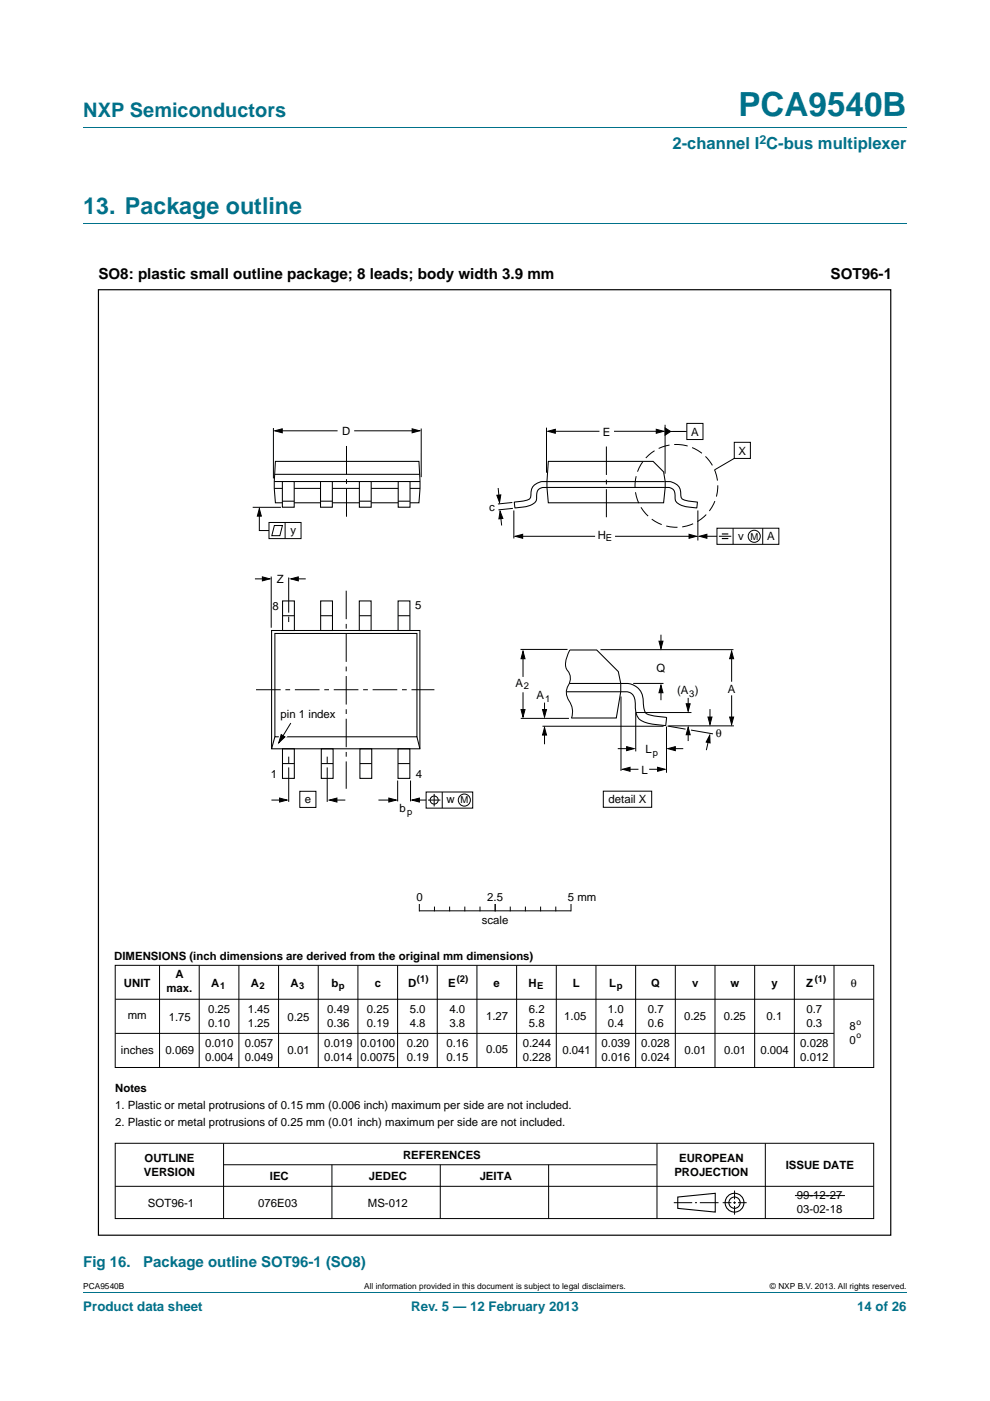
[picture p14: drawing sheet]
<svg xmlns="http://www.w3.org/2000/svg" width="210mm" height="297mm" viewBox="0 0 210 297" stroke-linecap="round" stroke-linejoin="round" font-family="sans-serif">
<defs><g id="words">
<text font-size="7" fill="#00718a" x="156.6" y="24.6">PCA9540B</text>
<text font-size="4.9" fill="#00718a" x="17.7" y="45.4">13. Package outline</text>
<text font-size="4.2" fill="#00718a" x="17.7" y="24.9">NXP Semiconductors</text>
<text font-size="3.5" fill="#00718a" x="142.6" y="31.6">2-channel I C-bus multiplexer</text>
<g font-size="3.2">
<text x="20.9" y="59.1">SO8: plastic small outline package; 8 leads; body width 3.9 mm</text>
<text x="176.2" y="59.1">SOT96-1</text>
</g>
<g font-size="3.2" fill="#00718a">
<text x="17.7" y="268.6">Fig 16.</text>
<text x="30.4" y="268.6">Package outline SOT96-1 (SO8)</text>
</g>
<g font-size="2.8" fill="#00718a">
<text x="17.7" y="277.9">Product data sheet</text>
<text x="87.2" y="277.9">Rev. 5 — 12 February 2013</text>
<text x="181.8" y="277.9">14 of 26</text>
</g>
<text font-size="2.6" fill="#00718a" x="161.1" y="30.5">2</text>
<g font-size="2.4">
<text x="72.6" y="92.2">D</text>
<text x="127.9" y="92.4">E</text>
<text x="146.6" y="92.4">A</text>
<text x="156.6" y="96.4">X</text>
<text x="61.6" y="113.2">y</text>
<text x="103.7" y="108.3">c</text>
<text x="126.8" y="114.3">H</text>
<text x="156.6" y="114.4">v</text>
<text x="162.7" y="114.6">A</text>
<text x="58.7" y="123.6">Z</text>
<text x="57.8" y="129.3">8</text>
<text x="88.1" y="129.2">5</text>
<text x="139.2" y="142.5">Q</text>
<text x="109.3" y="145.7">A</text>
<text x="113.8" y="148.3">A</text>
<text x="143.6" y="147.2">(A )</text>
<text x="154.4" y="147">A</text>
<text x="59.5" y="152.3">pin 1 index</text>
<text x="136.9" y="159.7">L</text>
<text x="151.8" y="156.2">θ</text>
<text x="57.5" y="165">1</text>
<text x="88.2" y="165">4</text>
<text x="136.1" y="164">L</text>
<text x="64.6" y="170.2">e</text>
<text x="84.8" y="172.3">b</text>
<text x="94.7" y="170.4">w</text>
<text x="129.1" y="170.3">detail X</text>
<text x="88.4" y="191.1">0</text>
<text x="103.4" y="191.1">2.5</text>
<text x="120.5" y="191.1">5 mm</text>
<text x="102.2" y="195.8">scale</text>
<text x="24.2" y="203.5">DIMENSIONS (inch dimensions are derived from the original mm dimensions)</text>
<text x="26.3" y="209.2">UNIT</text>
<text x="37.2" y="207.4">A</text>
<text x="44.8" y="209.2">A</text>
<text x="53.2" y="209.2">A</text>
<text x="61.6" y="209.2">A</text>
<text x="70.3" y="209.2">b</text>
<text x="79.5" y="209.2">c</text>
<text x="86.6" y="209.2">D</text>
<text x="95.1" y="209.2">E</text>
<text x="104.7" y="209.2">e</text>
<text x="112.1" y="209.2">H</text>
<text x="121.5" y="209.2">L</text>
<text x="129.2" y="209.2">L</text>
<text x="138.1" y="209.2">Q</text>
<text x="146.8" y="209.2">v</text>
<text x="154.9" y="209.2">w</text>
<text x="163.6" y="209.2">y</text>
<text x="171" y="209.2">Z</text>
<text x="180.5" y="209.2">θ</text>
<text x="35.3" y="210.4">max.</text>
<text x="44.1" y="214.9">0.25</text>
<text x="52.6" y="214.9">1.45</text>
<text x="69.4" y="214.9">0.49</text>
<text x="77.8" y="214.9">0.25</text>
<text x="86.9" y="214.9">5.0</text>
<text x="95.3" y="214.9">4.0</text>
<text x="112.2" y="214.9">6.2</text>
<text x="128.9" y="214.9">1.0</text>
<text x="137.4" y="214.9">0.7</text>
<text x="171" y="214.9">0.7</text>
<text x="27.1" y="216.1">mm</text>
<text x="35.8" y="216.4">1.75</text>
<text x="43.5" y="221.9">0.010</text>
<text x="44.1" y="217.8">0.10</text>
<text x="51.9" y="221.9">0.057</text>
<text x="52.6" y="217.8">1.25</text>
<text x="61" y="216.4">0.25</text>
<text x="68.8" y="221.9">0.019</text>
<text x="69.4" y="217.8">0.36</text>
<text x="76.5" y="221.9">0.0100</text>
<text x="77.8" y="217.8">0.19</text>
<text x="86.3" y="221.9">0.20</text>
<text x="86.9" y="217.8">4.8</text>
<text x="94.7" y="221.9">0.16</text>
<text x="95.3" y="217.8">3.8</text>
<text x="103.1" y="216.3">1.27</text>
<text x="110.9" y="221.9">0.244</text>
<text x="112.2" y="217.8">5.8</text>
<text x="119.7" y="216.3">1.05</text>
<text x="127.6" y="221.9">0.039</text>
<text x="128.9" y="217.8">0.4</text>
<text x="136" y="221.9">0.028</text>
<text x="137.4" y="217.8">0.6</text>
<text x="145.1" y="216.3">0.25</text>
<text x="153.5" y="216.3">0.25</text>
<text x="162.6" y="216.3">0.1</text>
<text x="169.7" y="221.9">0.028</text>
<text x="171" y="217.8">0.3</text>
<text x="180.2" y="218.4">8</text>
<text x="180.2" y="221.4">0</text>
<text x="25.6" y="223.4">inches</text>
<text x="35.1" y="223.4">0.069</text>
<text x="43.5" y="224.9">0.004</text>
<text x="51.9" y="224.9">0.049</text>
<text x="61" y="223.4">0.01</text>
<text x="68.8" y="224.9">0.014</text>
<text x="76.5" y="224.9">0.0075</text>
<text x="86.3" y="224.9">0.19</text>
<text x="94.7" y="224.9">0.15</text>
<text x="103.1" y="223.3">0.05</text>
<text x="110.9" y="224.9">0.228</text>
<text x="119.3" y="223.4">0.041</text>
<text x="127.6" y="224.9">0.016</text>
<text x="136" y="224.9">0.024</text>
<text x="145.2" y="223.4">0.01</text>
<text x="153.6" y="223.4">0.01</text>
<text x="161.3" y="223.4">0.004</text>
<text x="169.7" y="224.9">0.012</text>
<text x="24.4" y="231.6">Notes</text>
<text x="24.4" y="235.2">1. Plastic or metal protrusions of 0.15 mm (0.006 inch) maximum per side are not included.</text>
<text x="24.4" y="238.8">2. Plastic or metal protrusions of 0.25 mm (0.01 inch) maximum per side are not included.</text>
<text x="85.5" y="245.6">REFERENCES</text>
<text x="30.5" y="249.3">VERSION</text>
<text x="30.7" y="246.3">OUTLINE</text>
<text x="57.2" y="250.2">IEC</text>
<text x="78.3" y="250.2">JEDEC</text>
<text x="101.7" y="250.2">JEITA</text>
<text x="143" y="249.3">PROJECTION</text>
<text x="144" y="246.3">EUROPEAN</text>
<text x="166.7" y="247.9">ISSUE DATE</text>
<text x="31.4" y="255.8">SOT96-1</text>
<text x="54.8" y="255.8">076E03</text>
<text x="78" y="255.8">MS-012</text>
<text x="169" y="254.3">99-12-27</text>
<text x="169" y="257.2">03-02-18</text>
</g>
<g font-size="2">
<text x="128.5" y="114.8">E</text>
<text x="159.2" y="114.4">M</text>
<text x="111.1" y="146.1">2</text>
<text x="115.6" y="148.8">1</text>
<text x="146.2" y="147.7">3</text>
<text x="138.5" y="160.2">p</text>
<text x="86.3" y="172.7">p</text>
<text x="97.7" y="170.4">M</text>
<text x="46.7" y="209.7">1</text>
<text x="55.1" y="209.7">2</text>
<text x="63.5" y="209.7">3</text>
<text x="71.9" y="209.7">p</text>
<text x="88.4" y="208.2">(1)</text>
<text x="96.9" y="208.2">(2)</text>
<text x="113.9" y="209.7">E</text>
<text x="130.8" y="209.7">p</text>
<text x="172.8" y="208.1">(1)</text>
</g>
<g font-size="1.8">
<text x="181.7" y="217.2">o</text>
<text x="181.7" y="220.2">o</text>
<text x="17.7" y="273.3">PCA9540B</text>
<text x="77.3" y="273.3">All information provided in this document is subject to legal disclaimers.</text>
<text x="163.3" y="273.3">© NXP B.V. 2013. All rights reserved.</text>
</g>
</g></defs>
<path d="M17.7 27h174.6M17.7 47.4h174.6M17.7 273.9h174.6" fill="none" stroke="#00718a" stroke-width=".21"/>
<g fill="none" stroke="#000" stroke-width=".21">
<path d="M58 90.8v10.6M59.2 91.3h12.4M75.1 91.3h13M89.3 90.9v10.3M115.9 90.7v9.5M116.9 91.4h10.2M130.2 91.4h9.8M141.1 90.1v10.3M141.6 91.5h4.1M145.7 89.8h3.4v3.4h-3.4zM155.7 93.8h3.5v3.4h-3.5zM155.7 97.2l-4.1 2.4"/>
<path d="M105.7 103.5l.2 2.5M106.1 108.9l.3 2.5M108.7 106.5l-3.1 .4M108.8 107.8l-3.1 .3M109 108.2v6M110.1 113.7h16.1M130.5 113.7h16.2M148 108.2v6.4M149.2 113.7h2.9M152.1 112h13.1v3.4h-13.1zM152.5 113.7h2.6M155.5 112v3.4"/>
<path d="M161.8 112v3.4M54.1 122.7h2.5M57.5 122.2v10.9M61.2 122.4v7.5M61.2 130.7v1.2M62.3 122.7h2.6M110.4 137.7h10M110.9 138.6v4.9M120.9 137.8a4.9 4.9 0 0 0-.8 4 3 3 0 0 1 .2 4 3.5 3.5 0 0 0 .7 3.4 4 4 0 0 1 .2 3.1M127.4 137.7h28.2M140.2 134.6v2.3M155.2 138.9v5.6"/>
<path d="M110.4 152.3h10.3M110.9 146.8v4.5M115.1 154h25.6M115.5 155.2v2.6M115.5 149v2.5M131 158.7h2.3M131.7 147.7v15.7M134.3 144.9h6.4M134.8 151.1h11.9M134.8 151.1v8.2M140.2 145.9v2.6M141.4 154v9.8"/>
<path d="M141.6 153.9l3.8 .7M141.8 153.9h13.9M142.6 158.7h2.3M146 155.2v1.9M146 148v1.9M146.6 154.8l4.6 .8M150.4 156.5l-.6 2.5M150.6 150.3v2.6M155.2 147.4v5.3M57.6 169.6h2.5M61.2 160.4v1.4M61.2 162.7v7.3"/>
<path d="M63.6 167.8h3.4v3.4h-3.4zM69.4 160.4v1.4M69.4 162.7v7.3M70.7 169.6h2.5M80.3 169.6h2.5M84.3 165.5v4.4M87.1 165.5v4.4M88.2 169.6h2.2M90.4 167.9h9.9v3.4h-9.9zM90.8 169.6h2.6M92.1 168.3v2.7M93.8 167.9v3.4"/>
<path d="M128 167.7h10.2v3.5h-10.2zM132.9 163.1h2.5M137.7 163.1h2.6M24.4 204.7h160.9v21.6h-160.9zM24.5 219.1h152.4M24.5 211.9h160.8M33.8 204.7v21.6M42.3 204.7v21.6M50.7 204.7v21.6M59.1 204.7v21.6M67.5 204.7v21.6M75.9 204.7v21.6"/>
<path d="M84.3 204.7v21.6M92.7 204.7v21.6M101.2 204.7v21.6M109.6 204.7v21.6M118 204.7v21.6M126.4 204.7v21.6M134.8 204.7v21.6M143.2 204.7v21.6M151.6 204.7v21.6M160.1 204.7v21.6M168.5 204.7v21.6M176.9 204.7v21.6"/>
<path d="M24.4 242.4h160.9v16h-160.9zM24.4 251.5h160.9M47.4 242.4v16M47.4 246.9h91.9M70.4 246.9v11.5M93.4 246.9v11.5M116.4 246.9v11.5M139.3 242.4v16M142.9 255h3.9M147.4 255h.4M148.4 255h4M153.3 255h1.8"/>
<path d="M155.5 255h.6M155.8 252.4v1.9M155.8 254.7v.5M155.8 255.7v1.8M156.5 255h1.9M162.3 242.4v16M168.6 253.5h10.6"/>
<circle cx="160" cy="113.7" r="1.28"/>
<circle cx="92.1" cy="169.6" r=".86"/>
<circle cx="98.5" cy="169.6" r="1.28"/>
</g>
<g fill="none" stroke="#000" stroke-width=".23">
<path d="M143.8 253.8l7.9-.8v4l-7.9-.8z"/>
<circle cx="155.8" cy="255" r="1.99"/>
<circle cx="155.8" cy="255" r="1.2"/>
</g>
<g fill="#000" stroke="#000" stroke-width=".21">
<path d="M58.3 91.3l1.6-.4v.9zM87.4 90.9l1.6 .4-1.6 .5zM116.2 91.4l1.6-.4v.9zM139.2 91l1.6 .4-1.6 .5zM141.1 90.7l1.1 .8-1.1 .8zM105.4 105l.8-.1-.2 1.6zM106.1 108.4l.6 1.5-.9 .1zM109.3 113.7l1.6-.4v.8zM146.1 113.3l1.6 .4-1.6 .4zM148.3 113.7l1.6-.4v.8zM55.7 122.3l1.5 .4-1.5 .5zM61.7 122.7l1.6-.4v.9z"/>
<path d="M110.9 138.1l.5 1.6h-.9zM139.8 135.9h.8l-.4 1.6zM155.2 138.1l.4 1.6h-.8zM110.5 150.4h.9l-.5 1.6zM115.5 154.3l.4 1.5h-.8zM115.1 150.4h.8l-.4 1.6zM132.9 158.3l1.6 .4-1.6 .5zM140.2 145.3l.4 1.6h-.8zM141.6 158.7l1.6-.4v.9zM146 154.2l.4 1.6h-.9zM145.5 149.2h.9l-.4 1.6zM150.5 155.9l.1 1.6-.8-.2z"/>
<path d="M150.2 152h.8l-.4 1.6zM154.8 152h.8l-.4 1.6zM59.3 169.2l1.6 .4-1.6 .5zM69.9 169.6l1.6-.4v.9zM82.5 169.2l1.6 .4-1.6 .5zM87.4 169.6l1.5-.4v.9zM132 163.1l1.6-.4v.8zM139.5 162.7l1.6 .4-1.6 .4z"/>
</g>
<path d="M153.1 113.2h1.4M153.1 114.2h1.4" fill="none" stroke="#000" stroke-width=".24"/>
<path d="M54.3 146.2h37.8" fill="none" stroke="#000" stroke-width=".21" stroke-dasharray="5.2 1 1 1" stroke-linecap="butt"/>
<path d="M73.5 94.6v15M128.6 94.7v15M73.4 125.2v42" fill="none" stroke="#000" stroke-width=".21" stroke-dasharray="6 1 1 1" stroke-linecap="butt"/>
<circle cx="143.5" cy="103" r="8.8" fill="none" stroke="#000" stroke-width=".21" stroke-dasharray="2.4 1" stroke-linecap="butt"/>
<g fill="none" stroke="#000" stroke-width=".22">
<path d="M58.4 97.8h30.5l.2 4.3-.2 4.5h-30.5l-.2-3zM116.3 97.8h22.2l2.3 2.2 .3 2.1-.3 4.5h-24.5l-.3-4.5zM58.2 102.1h30.9M58.2 103.5h30.9M58.3 100.6h30.7M109.1 106.5l.4-.1a4.7 4.7 0 0 0 3-.8l.1-.3a2.88 2.88 0 0 1 3.4-3.2h25a2.92 2.92 0 0 1 3.3 2 1.74 1.74 0 0 0 .6 1.8l1.1 .3 1.9 .3-.1 1.1-.2 .1a5.5 5.5 0 0 1-4.3-1.5l-.1-.8a1.71 1.71 0 0 0-2.2-2h-25a1.72 1.72 0 0 0-2.2 2 1.96 1.96 0 0 1-1.9 1.9l-2.7 .4zM57.6 133.7h31.5v25.1h-31.5zM58.3 134.3h30.1v21.9h-30.1zM59.9 130.5h2.5M59.9 127.4h2.5v6.3h-2.5zM68 127.4h2.5v6.3h-2.5zM68 130.5h2.5"/>
<path d="M76.2 127.4h2.5v6.3h-2.5zM76.2 130.5h2.5M84.4 127.4h2.5v6.3h-2.5zM84.4 130.5h2.5M120.9 137.8h5.7l4.5 4.6 .6 2.5v1.8l-1 5.5h-9.5M58.3 156.2l-.7 2.6M59.9 158.8h2.5v6.2h-2.5zM68.1 158.8h2.6v6.2h-2.6zM76.3 158.8h2.5v6.2h-2.5zM84.4 158.8h2.5v6.2h-2.5zM88.4 156.2l.7 2.6M120.8 144.9h10.8a4 4 0 0 1 4.9 4.5v.6a1.68 1.68 0 0 0 1.8 1.7l3.1 .4-.2 1.6a11.9 11.9 0 0 1-5.4-1.1 3.6 3.6 0 0 1-1-3 2.56 2.56 0 0 0-1.4-2.8l-13.2-.1"/>
<path d="M59.9 161.9h2.5M68.1 161.9h2.6M76.3 161.9h2.5M84.4 161.9h2.5"/>
</g>
<path d="M76.2 102.1h2.5v5.4h-2.5z" fill="#fff" stroke="#000" stroke-width=".22"/>
<path d="M76.2 106.3h2.5" fill="none" stroke="#000" stroke-width=".22"/>
<path d="M68 102.1h2.5v5.4h-2.5z" fill="#fff" stroke="#000" stroke-width=".22"/>
<path d="M68 106.3h2.5" fill="none" stroke="#000" stroke-width=".22"/>
<path d="M59.9 102.1h2.5v5.4h-2.5z" fill="#fff" stroke="#000" stroke-width=".22"/>
<path d="M59.9 106.3h2.5" fill="none" stroke="#000" stroke-width=".22"/>
<path d="M84.5 102.1h2.5v5.4h-2.5z" fill="#fff" stroke="#000" stroke-width=".22"/>
<path d="M84.4 106.3h2.5" fill="none" stroke="#000" stroke-width=".22"/>
<path d="M55 107.8l.4 1.6h-.8z" fill="#000" stroke="#000" stroke-width=".21"/>
<path d="M53.6 107.6h6M55 108.5v4h2.1M57.1 110.8h6.8v3.4h-6.8zM58.2 111.4h1.7l-.5 2.2h-1.8zM60.5 110.8v3.4" fill="none" stroke="#000" stroke-width=".21"/>
<path d="M59.3 155.3l1.7 .9-2.1 1.7z" fill="#fff"/>
<g fill="none" stroke="#000" stroke-width=".21">
<path d="M61.7 153.3l-2.6 4.2M88.9 191.8v1.3M89 193.1h32M92.2 192.3v.8M95.4 192.3v.8M98.6 192.3v.8M101.8 192.3v.8M105 191.8v1.3M108.2 192.3v.8M111.4 192.3v.8M114.7 192.3v.8M117.9 192.3v.8"/>
<path d="M121.1 191.8v1.3"/>
</g>
<path d="M59.6 155.7l.8 .5-1.3 1.3z" fill="#000" stroke="#000" stroke-width=".21"/>
<path d="M20.9 61.4h168v200.5h-168z" fill="none" stroke="#000" stroke-width=".25"/>
<use href="#words"/>
</svg>
